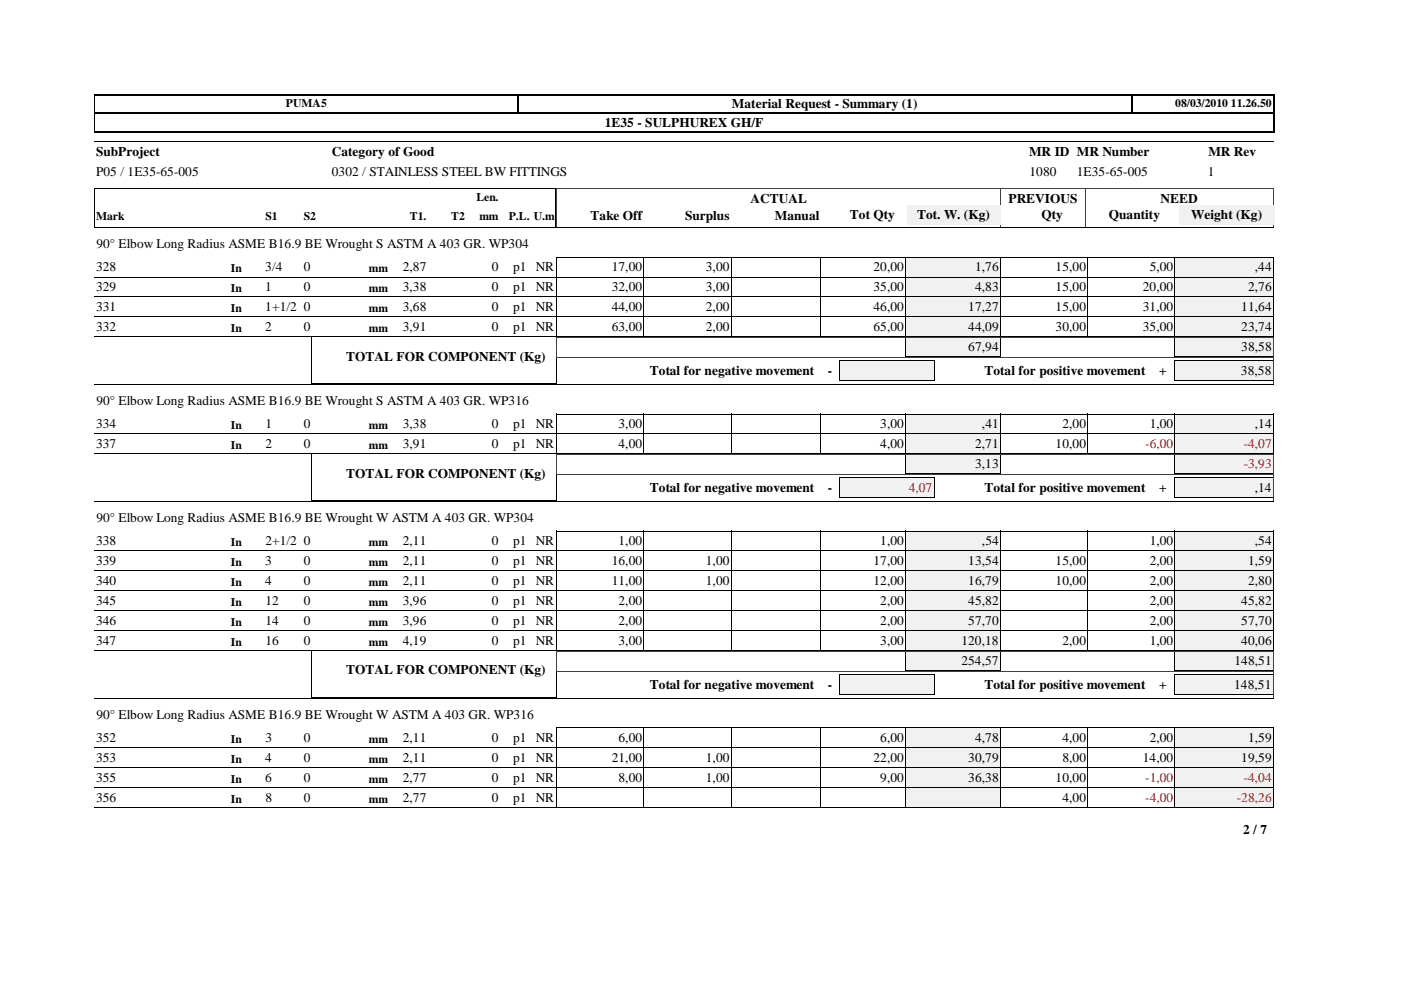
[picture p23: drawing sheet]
<svg xmlns="http://www.w3.org/2000/svg" width="297mm" height="210mm" viewBox="0 0 297 210" stroke-linecap="round" stroke-linejoin="round" font-family="sans-serif">
<defs><g id="words">
<g font-size="2.8">
<text x="155.2" y="22.9">Material Request - Summary (1)</text>
<text x="128.2" y="26.8">1E35 - SULPHUREX GH/F</text>
<text x="20.4" y="33.1">SubProject</text>
<text x="70.4" y="33">Category of Good</text>
<text x="218.2" y="33">MR ID MR Number</text>
<text x="256.2" y="33">MR Rev</text>
<text x="20.4" y="37.3">P05 / 1E35-65-005</text>
<text x="70.4" y="37.2">0302 / STAINLESS STEEL BW FITTINGS</text>
<text x="218.3" y="37.2">1080</text>
<text x="228.3" y="37.2">1E35-65-005</text>
<text x="256.1" y="37.2">1</text>
<text x="125.2" y="46.7">Take Off</text>
<text x="145.2" y="46.7">Surplus</text>
<text x="159.1" y="43">ACTUAL</text>
<text x="164.3" y="46.7">Manual</text>
<text x="180.2" y="46.4">Tot Qty</text>
<text x="194.4" y="46.4">Tot. W. (Kg)</text>
<text x="213.8" y="43">PREVIOUS</text>
<text x="220.8" y="46.4">Qty</text>
<text x="235.1" y="46.4">Quantity</text>
<text x="246.1" y="43">NEED</text>
<text x="252.6" y="46.4">Weight (Kg)</text>
<text x="20.4" y="52.6">90° Elbow Long Radius ASME B16.9 BE Wrought S ASTM A 403 GR. WP304</text>
<text x="20.4" y="57.5">328</text>
<text x="56.3" y="57.5">3/4</text>
<text x="64.4" y="57.5">0</text>
<text x="85.4" y="57.5">2,87</text>
<text x="104.3" y="57.5">0</text>
<text x="108.8" y="57.5">p1 NR</text>
<text x="129.7" y="57.5">17,00</text>
<text x="149.6" y="57.5">3,00</text>
<text x="185.2" y="57.5">20,00</text>
<text x="206.8" y="57.5">1,76</text>
<text x="223.8" y="57.5">15,00</text>
<text x="243.8" y="57.5">5,00</text>
<text x="266.1" y="57.5">,44</text>
<text x="20.4" y="61.7">329</text>
<text x="20.4" y="66">331</text>
<text x="56.3" y="61.7">1</text>
<text x="56.3" y="66">1+1/2 0</text>
<text x="64.4" y="61.7">0</text>
<text x="85.4" y="61.7">3,38</text>
<text x="85.4" y="66">3,68</text>
<text x="104.3" y="61.7">0</text>
<text x="104.3" y="66">0</text>
<text x="108.8" y="61.7">p1 NR</text>
<text x="108.8" y="66">p1 NR</text>
<text x="129.7" y="61.7">32,00</text>
<text x="129.7" y="66">44,00</text>
<text x="149.6" y="61.7">3,00</text>
<text x="149.6" y="66">2,00</text>
<text x="185.2" y="61.7">35,00</text>
<text x="185.2" y="66">46,00</text>
<text x="205.3" y="66">17,27</text>
<text x="206.8" y="61.7">4,83</text>
<text x="223.8" y="61.7">15,00</text>
<text x="223.8" y="66">15,00</text>
<text x="242.3" y="61.7">20,00</text>
<text x="242.3" y="66">31,00</text>
<text x="263.2" y="66">11,64</text>
<text x="264.6" y="61.7">2,76</text>
<text x="20.4" y="70.2">332</text>
<text x="56.3" y="70.2">2</text>
<text x="64.4" y="70.2">0</text>
<text x="85.4" y="70.2">3,91</text>
<text x="104.3" y="70.2">0</text>
<text x="108.8" y="70.2">p1 NR</text>
<text x="129.7" y="70.2">63,00</text>
<text x="149.6" y="70.2">2,00</text>
<text x="185.2" y="70.2">65,00</text>
<text x="205.3" y="70.2">44,09</text>
<text x="223.8" y="70.2">30,00</text>
<text x="242.3" y="70.2">35,00</text>
<text x="263.2" y="70.2">23,74</text>
<text x="73.4" y="76.5">TOTAL FOR COMPONENT (Kg)</text>
<text x="205.3" y="74.4">67,94</text>
<text x="263.2" y="74.4">38,58</text>
<text x="137.7" y="79.5">Total for negative movement</text>
<text x="175.5" y="79.5">-</text>
<text x="208.7" y="79.5">Total for positive movement</text>
<text x="245.7" y="79.5">+</text>
<text x="263.1" y="79.5">38,58</text>
<text x="20.4" y="85.8">90° Elbow Long Radius ASME B16.9 BE Wrought S ASTM A 403 GR. WP316</text>
<text x="20.4" y="90.8">334</text>
<text x="20.4" y="95">337</text>
<text x="56.3" y="90.8">1</text>
<text x="56.3" y="95">2</text>
<text x="64.4" y="90.8">0</text>
<text x="64.4" y="95">0</text>
<text x="85.4" y="90.8">3,38</text>
<text x="85.4" y="95">3,91</text>
<text x="104.3" y="90.8">0</text>
<text x="104.3" y="95">0</text>
<text x="108.8" y="90.8">p1 NR</text>
<text x="108.8" y="95">p1 NR</text>
<text x="131.1" y="90.8">3,00</text>
<text x="131.1" y="95">4,00</text>
<text x="186.6" y="90.8">3,00</text>
<text x="186.6" y="95">4,00</text>
<text x="206.8" y="95">2,71</text>
<text x="208.2" y="90.8">,41</text>
<text x="223.8" y="95">10,00</text>
<text x="225.3" y="90.8">2,00</text>
<text x="243.8" y="90.8">1,00</text>
<text x="266.1" y="90.8">,14</text>
<text x="73.4" y="101.3">TOTAL FOR COMPONENT (Kg)</text>
<text x="206.8" y="99.2">3,13</text>
<text x="137.7" y="104.3">Total for negative movement</text>
<text x="175.5" y="104.3">-</text>
<text x="208.7" y="104.3">Total for positive movement</text>
<text x="245.7" y="104.3">+</text>
<text x="266" y="104.3">,14</text>
<text x="20.4" y="110.6">90° Elbow Long Radius ASME B16.9 BE Wrought W ASTM A 403 GR. WP304</text>
<text x="20.4" y="115.6">338</text>
<text x="20.4" y="119.8">339</text>
<text x="56.3" y="119.8">3</text>
<text x="56.3" y="115.6">2+1/2 0</text>
<text x="64.4" y="119.8">0</text>
<text x="85.4" y="115.6">2,11</text>
<text x="85.4" y="119.8">2,11</text>
<text x="104.3" y="119.8">0</text>
<text x="104.3" y="115.6">0</text>
<text x="108.8" y="119.8">p1 NR</text>
<text x="108.8" y="115.6">p1 NR</text>
<text x="129.7" y="119.8">16,00</text>
<text x="131.1" y="115.6">1,00</text>
<text x="149.6" y="119.8">1,00</text>
<text x="185.2" y="119.8">17,00</text>
<text x="186.6" y="115.6">1,00</text>
<text x="205.3" y="119.8">13,54</text>
<text x="208.2" y="115.6">,54</text>
<text x="223.8" y="119.8">15,00</text>
<text x="243.8" y="115.6">1,00</text>
<text x="243.8" y="119.8">2,00</text>
<text x="264.6" y="119.8">1,59</text>
<text x="266.1" y="115.6">,54</text>
<text x="20.4" y="124">340</text>
<text x="56.3" y="124">4</text>
<text x="64.4" y="124">0</text>
<text x="85.4" y="124">2,11</text>
<text x="104.3" y="124">0</text>
<text x="108.8" y="124">p1 NR</text>
<text x="129.7" y="124">11,00</text>
<text x="149.6" y="124">1,00</text>
<text x="185.2" y="124">12,00</text>
<text x="205.3" y="124">16,79</text>
<text x="223.8" y="124">10,00</text>
<text x="243.8" y="124">2,00</text>
<text x="264.6" y="124">2,80</text>
<text x="20.4" y="128.3">345</text>
<text x="56.3" y="128.3">12</text>
<text x="64.4" y="128.3">0</text>
<text x="85.4" y="128.3">3,96</text>
<text x="104.3" y="128.3">0</text>
<text x="108.8" y="128.3">p1 NR</text>
<text x="131.1" y="128.3">2,00</text>
<text x="186.6" y="128.3">2,00</text>
<text x="205.3" y="128.3">45,82</text>
<text x="243.8" y="128.3">2,00</text>
<text x="263.2" y="128.3">45,82</text>
<text x="20.4" y="132.5">346</text>
<text x="20.4" y="136.7">347</text>
<text x="56.3" y="132.5">14</text>
<text x="56.3" y="136.7">16</text>
<text x="64.4" y="132.5">0</text>
<text x="64.4" y="136.7">0</text>
<text x="85.4" y="132.5">3,96</text>
<text x="85.4" y="136.7">4,19</text>
<text x="104.3" y="132.5">0</text>
<text x="104.3" y="136.7">0</text>
<text x="108.8" y="132.5">p1 NR</text>
<text x="108.8" y="136.7">p1 NR</text>
<text x="131.1" y="132.5">2,00</text>
<text x="131.1" y="136.7">3,00</text>
<text x="186.6" y="132.5">2,00</text>
<text x="186.6" y="136.7">3,00</text>
<text x="203.8" y="136.7">120,18</text>
<text x="205.3" y="132.5">57,70</text>
<text x="225.3" y="136.7">2,00</text>
<text x="243.8" y="132.5">2,00</text>
<text x="243.8" y="136.7">1,00</text>
<text x="263.2" y="132.5">57,70</text>
<text x="263.2" y="136.7">40,06</text>
<text x="73.4" y="143">TOTAL FOR COMPONENT (Kg)</text>
<text x="203.8" y="141">254,57</text>
<text x="261.7" y="141">148,51</text>
<text x="137.7" y="146">Total for negative movement</text>
<text x="175.5" y="146">-</text>
<text x="208.7" y="146">Total for positive movement</text>
<text x="245.7" y="146">+</text>
<text x="261.7" y="146">148,51</text>
<text x="20.4" y="152.4">90° Elbow Long Radius ASME B16.9 BE Wrought W ASTM A 403 GR. WP316</text>
<text x="20.4" y="157.3">352</text>
<text x="20.4" y="161.5">353</text>
<text x="56.3" y="161.5">4</text>
<text x="56.3" y="157.3">3</text>
<text x="64.4" y="161.5">0</text>
<text x="64.4" y="157.3">0</text>
<text x="85.4" y="157.3">2,11</text>
<text x="85.4" y="161.5">2,11</text>
<text x="104.3" y="161.5">0</text>
<text x="104.3" y="157.3">0</text>
<text x="108.8" y="161.5">p1 NR</text>
<text x="108.8" y="157.3">p1 NR</text>
<text x="129.7" y="161.5">21,00</text>
<text x="131.1" y="157.3">6,00</text>
<text x="149.6" y="161.5">1,00</text>
<text x="185.2" y="161.5">22,00</text>
<text x="186.6" y="157.3">6,00</text>
<text x="205.3" y="161.5">30,79</text>
<text x="206.8" y="157.3">4,78</text>
<text x="225.3" y="157.3">4,00</text>
<text x="225.3" y="161.5">8,00</text>
<text x="242.3" y="161.5">14,00</text>
<text x="243.8" y="157.3">2,00</text>
<text x="263.2" y="161.5">19,59</text>
<text x="264.6" y="157.3">1,59</text>
<text x="20.4" y="165.8">355</text>
<text x="56.3" y="165.8">6</text>
<text x="64.4" y="165.8">0</text>
<text x="85.4" y="165.8">2,77</text>
<text x="104.3" y="165.8">0</text>
<text x="108.8" y="165.8">p1 NR</text>
<text x="131.1" y="165.8">8,00</text>
<text x="149.6" y="165.8">1,00</text>
<text x="186.6" y="165.8">9,00</text>
<text x="205.3" y="165.8">36,38</text>
<text x="223.8" y="165.8">10,00</text>
<text x="20.4" y="170">356</text>
<text x="56.3" y="170">8</text>
<text x="64.4" y="170">0</text>
<text x="85.4" y="170">2,77</text>
<text x="104.3" y="170">0</text>
<text x="108.8" y="170">p1 NR</text>
<text x="225.3" y="170">4,00</text>
<text x="263.6" y="176.9">2 / 7</text>
</g>
<g font-size="2.8" fill="#f00">
<text x="242.8" y="95">-6,00</text>
<text x="263.7" y="95">-4,07</text>
<text x="263.7" y="99.2">-3,93</text>
<text x="192.7" y="104.3">4,07</text>
<text x="242.8" y="165.8">-1,00</text>
<text x="263.7" y="165.8">-4,04</text>
<text x="242.8" y="170">-4,00</text>
<text x="262.3" y="170">-28,26</text>
</g>
<g font-size="2.5">
<text x="60.6" y="22.6">PUMA5</text>
<text x="249.2" y="22.6">08/03/2010 11.26.50</text>
<text x="20.4" y="46.7">Mark</text>
<text x="56.3" y="46.7">S1</text>
<text x="64.4" y="46.7">S2</text>
<text x="86.9" y="46.7">T1.</text>
<text x="95.7" y="46.7">T2</text>
<text x="101" y="42.7">Len.</text>
<text x="101.6" y="46.7">mm</text>
<text x="107.9" y="46.7">P.L. U.m</text>
<text x="49" y="57.7">In</text>
<text x="78.2" y="57.7">mm</text>
<text x="49" y="62">In</text>
<text x="78.2" y="62">mm</text>
<text x="49" y="66.2">In</text>
<text x="49" y="70.4">In</text>
<text x="78.2" y="66.2">mm</text>
<text x="78.2" y="70.4">mm</text>
<text x="49" y="91">In</text>
<text x="49" y="95.2">In</text>
<text x="78.2" y="91">mm</text>
<text x="78.2" y="95.2">mm</text>
<text x="49" y="115.8">In</text>
<text x="78.2" y="115.8">mm</text>
<text x="49" y="120.1">In</text>
<text x="49" y="124.3">In</text>
<text x="78.2" y="120.1">mm</text>
<text x="78.2" y="124.3">mm</text>
<text x="49" y="128.5">In</text>
<text x="78.2" y="128.5">mm</text>
<text x="49" y="132.8">In</text>
<text x="49" y="137">In</text>
<text x="78.2" y="132.8">mm</text>
<text x="78.2" y="137">mm</text>
<text x="49" y="157.6">In</text>
<text x="49" y="161.8">In</text>
<text x="78.2" y="157.6">mm</text>
<text x="78.2" y="161.8">mm</text>
<text x="49" y="166">In</text>
<text x="78.2" y="166">mm</text>
<text x="49" y="170.3">In</text>
<text x="78.2" y="170.3">mm</text>
</g>
</g></defs>
<path d="M270.1 20v4.1M20 20.1h250.3M20 24h250.3M20 27.9h250.3" fill="none" stroke="#000" stroke-width=".25"/>
<path d="M239.9 20v4.1" fill="none" stroke="#000" stroke-width=".38"/>
<path d="M109.9 20v4.1" fill="none" stroke="#000" stroke-width=".34"/>
<path d="M20.1 20v8M20 30h250M20 39.9h97.9M20 39.9v8.3l97.9 .1v-8.4" fill="none" stroke="#000" stroke-width=".21"/>
<path d="M20 24h250.3M270.1 23.9v4.1" fill="none" stroke="#000" stroke-width=".3"/>
<path d="M118 39.9h152M118 39.9v8.3h152M212.1 39.9v8.4M212.2 39.9v8.4M230.1 39.9v8.4M270 39.9v8.4" fill="none" stroke="#404040" stroke-width=".21"/>
<path d="M99.6 43.9h6.4v3.8h-6.4z" fill="#fff"/>
<g fill="#f1f1f1">
<path d="M192.3 43.4h19.8v4.2h-19.8z"/>
<path d="M250 43.4h20.2v4.2h-20.2z"/>
</g>
<path d="M20 48.3h250M20 58.7h172.1M118 58.8v-4.3h74.1l-.1 4.3M136.5 54.5v4.3M155 54.5v4.3M174 54.5v4.3M212.1 54.5h37v4.3M212.1 58.7h37M212.1 54.5v4.3M230.6 54.5v4.3" fill="none" stroke="#000" stroke-width=".21"/>
<path d="M192.1 54.5h20v4.2h-20z" fill="#f1f1f1"/>
<path d="M192 58.7h20.1M192 58.8v-4.3h20.1v4.3" fill="none" stroke="#000" stroke-width=".21"/>
<path d="M249.1 54.5h20.9v4.2h-20.9z" fill="#f1f1f1"/>
<path d="M136.5 58.7v4.3M155 58.7v4.3M174 58.7v4.3M212.1 58.7h57.9M212.1 58.7v4.3M230.6 58.7v4.3M249.1 54.5h20.9M249.1 54.5v8.5h-37M270 54.5v4.3M20 63h172l.1-4.3h-74.1v4.3" fill="none" stroke="#000" stroke-width=".21"/>
<path d="M192.1 58.7h20v4.2h-20z" fill="#f1f1f1"/>
<path d="M192 58.7h20.1v4.3h-20.1z" fill="none" stroke="#000" stroke-width=".21"/>
<path d="M249.1 58.7h20.9v4.2h-20.9z" fill="#f1f1f1"/>
<path d="M249.1 58.7h20.9M249.1 58.7v8.5h-37M270 58.7v4.3M20 67.2h172l.1-4.2h-74.1v4.2M136.5 62.9v4.3M155 62.9v4.3M174 62.9v4.3M212.1 63h57.9M212.1 62.9v4.3M230.6 62.9v4.3" fill="none" stroke="#000" stroke-width=".21"/>
<path d="M192.1 62.9h20v4.3h-20z" fill="#f1f1f1"/>
<path d="M192 63h20.1v4.2h-20.1z" fill="none" stroke="#000" stroke-width=".21"/>
<path d="M249.1 62.9h20.9v4.3h-20.9z" fill="#f1f1f1"/>
<path d="M118 67.2h74.1M118 67.2v4.3M136.5 67.2v4.3M155 67.2v4.3M174 67.2v4.3M192 67.2l.1 4.2h-172.1M212.1 67.2h57.9M212.1 67.2v4.3M230.6 67.2v4.3M249.1 63h20.9M249.1 62.9v8.6l-37-.1M270 62.9v4.3" fill="none" stroke="#000" stroke-width=".21"/>
<path d="M192.1 67.2h20v4.2h-20z" fill="#f1f1f1"/>
<path d="M192 67.2h20.1M192 67.2v4.2l20.1 .1v-4.3" fill="none" stroke="#000" stroke-width=".21"/>
<path d="M249.1 67.2h20.9v4.2h-20.9z" fill="#f1f1f1"/>
<path d="M249.1 67.2h20.9M249.1 71.4h20.9M249.1 67.2v4.3M270 67.2v4.3" fill="none" stroke="#000" stroke-width=".21"/>
<path d="M192.1 71.4h20v4.2h-20z" fill="#f1f1f1"/>
<path d="M192 71.4h20.1M192 71.4v4.3h20.1v-4.3" fill="none" stroke="#000" stroke-width=".21"/>
<path d="M249.1 71.4h20.9v4.2h-20.9z" fill="#f1f1f1"/>
<path d="M249.1 71.4h20.9M249.1 75.7h20.9M249.1 71.4v4.3M270 71.4v4.3" fill="none" stroke="#000" stroke-width=".21"/>
<path d="M249.1 76.5h20.8v4.1h-20.8z" fill="#f1f1f1"/>
<path d="M249 76.4h21l-.1 4.3h-20.9z" fill="none" stroke="#000" stroke-width=".21"/>
<path d="M178 76.5h20v4.1h-20z" fill="#f1f1f1"/>
<g fill="none" stroke="#000" stroke-width=".21">
<path d="M66 71.4h52.1M66 71.4v10M118 71.4v10M177.9 76.4h20.2v4.3h-20.2zM20 81.5h250M20 92h172l.1-4.2h-74.1v4.2M66 81.4h52.1M136.5 87.8v4.2M155 87.8v4.2M174 87.8v4.2M212.1 87.8h37v4.2h-37M212.1 87.8v4.2"/>
<path d="M230.6 87.8v4.2"/>
</g>
<path d="M118 75.8v-4.3h152.1v4.3M118 75.7v5.8h152.1v-5.7h-152.1" fill="none" stroke="#404040" stroke-width=".21"/>
<path d="M192.1 87.8h20v4.2h-20z" fill="#f1f1f1"/>
<path d="M192 87.8h20.1v4.2h-20.1z" fill="none" stroke="#000" stroke-width=".21"/>
<path d="M249.1 87.8h20.9v4.2h-20.9z" fill="#f1f1f1"/>
<path d="M20 96.2l172 .1 .1-4.3h-74.1v4.3M136.5 92v4.3M155 92v4.3M174 92v4.3M212.1 92h57.9M212.1 92v4.3M230.6 92v4.3M249.1 87.8h20.9M249.1 87.8v8.5l-37-.1M270 87.8v4.2" fill="none" stroke="#000" stroke-width=".21"/>
<path d="M192.1 92h20v4.2h-20z" fill="#f1f1f1"/>
<path d="M192 92h20.1v4.3l-20.1-.1z" fill="none" stroke="#000" stroke-width=".21"/>
<path d="M249.1 92h20.9v4.2h-20.9z" fill="#f1f1f1"/>
<path d="M249.1 92h20.9M249.1 96.2h20.9M249.1 92v4.3M270 92v4.3" fill="none" stroke="#000" stroke-width=".21"/>
<path d="M192.1 96.2h20v4.3h-20z" fill="#f1f1f1"/>
<path d="M192 96.2h20.1M192 96.2v4.3h20.1v-4.3" fill="none" stroke="#000" stroke-width=".21"/>
<path d="M249.1 96.2h20.9v4.3h-20.9z" fill="#f1f1f1"/>
<path d="M249.1 96.2h20.9M249.1 96.2v4.3M270 96.2v4.3M249.1 100.5h20.9" fill="none" stroke="#000" stroke-width=".21"/>
<path d="M249.1 101.3h20.8v4.2h-20.8z" fill="#f1f1f1"/>
<path d="M249 101.2h21l-.1 4.3h-20.9z" fill="none" stroke="#000" stroke-width=".21"/>
<path d="M178 101.3h20v4.2h-20z" fill="#f1f1f1"/>
<g fill="none" stroke="#000" stroke-width=".21">
<path d="M66 96.2h52.1M66 96.2v10M118 96.2v10M20 106.3h250M20 116.8h172l.1-4.2h-74.1v4.2M66 106.2h52.1M136.5 112.6v4.2M155 112.6v4.2M174 112.6v4.2M177.9 101.2h20.2v4.3h-20.2zM212.1 112.6h37v4.2h-37M212.1 112.6v4.2"/>
<path d="M230.6 112.6v4.2"/>
</g>
<path d="M118 100.6v-4.3h152.1v4.3M118 100.5v5.8h152.1v-5.7h-152.1" fill="none" stroke="#404040" stroke-width=".21"/>
<path d="M192.1 112.6h20v4.2h-20z" fill="#f1f1f1"/>
<path d="M192 112.6h20.1v4.2h-20.1z" fill="none" stroke="#000" stroke-width=".21"/>
<path d="M249.1 112.6h20.9v4.2h-20.9z" fill="#f1f1f1"/>
<path d="M136.5 116.8v4.3M155 116.8v4.3M174 116.8v4.3M212.1 116.8h57.9M212.1 116.8v4.3M230.6 116.8v4.3M249.1 112.6h20.9M249.1 112.6v8.5h-37M270 112.6v4.2M20 121.1h172l.1-4.3h-74.1v4.3" fill="none" stroke="#000" stroke-width=".21"/>
<path d="M192.1 116.8h20v4.2h-20z" fill="#f1f1f1"/>
<path d="M192 116.8h20.1v4.3h-20.1z" fill="none" stroke="#000" stroke-width=".21"/>
<path d="M249.1 116.8h20.9v4.2h-20.9z" fill="#f1f1f1"/>
<path d="M249.1 116.8h20.9M249.1 116.8v8.5h-37M270 116.8v4.3M118 121.1h74.1M118 121v4.3M136.5 121v4.3M155 121v4.3M174 121v4.3M192 121l.1 4.3h-172.1M212.1 121.1h57.9M212.1 121v4.3M230.6 121v4.3" fill="none" stroke="#000" stroke-width=".21"/>
<path d="M192.1 121h20v4.3h-20z" fill="#f1f1f1"/>
<path d="M192 121.1h20.1M192 121v4.3h20.1v-4.3" fill="none" stroke="#000" stroke-width=".21"/>
<path d="M249.1 121h20.9v4.3h-20.9z" fill="#f1f1f1"/>
<path d="M118 125.3h74.1M118 125.3v4.2M136.5 125.3v4.2M155 125.3v4.2M174 125.3v4.2M192 125.3l.1 4.2h-172.1M212.1 125.3h57.9M212.1 125.3v4.2M230.6 125.3v4.2M249.1 121.1h20.9M249.1 121v8.5h-37M270 121v4.3" fill="none" stroke="#000" stroke-width=".21"/>
<path d="M192.1 125.3h20v4.2h-20z" fill="#f1f1f1"/>
<path d="M192 125.3h20.1M192 125.3v4.2h20.1v-4.2" fill="none" stroke="#000" stroke-width=".21"/>
<path d="M249.1 125.3h20.9v4.2h-20.9z" fill="#f1f1f1"/>
<g fill="none" stroke="#000" stroke-width=".21">
<path d="M20 133.8h172.1M118 129.5h74.1M118 129.5v4.3M136.5 129.5v4.3M155 129.5v4.3M174 129.5v4.3M192 129.5v4.3M212.1 129.5h57.9M212.1 133.8h37M212.1 129.5v4.3M230.6 129.5v4.3M249.1 125.3h20.9"/>
<path d="M249.1 125.3v8.5M270 125.3v4.2"/>
</g>
<path d="M192.1 129.5h20v4.2h-20z" fill="#f1f1f1"/>
<path d="M192 129.5h20.1M192 133.8h20.1M192 129.5v4.3M212.1 129.5v4.3" fill="none" stroke="#000" stroke-width=".21"/>
<path d="M249.1 129.5h20.9v4.2h-20.9z" fill="#f1f1f1"/>
<path d="M20 138h172.1M118 138v-4.2h74.1l-.1 4.2M136.5 133.7v4.3M155 133.7v4.3M174 133.7v4.3M212.1 133.8h57.9M212.1 138h37M212.1 133.7v4.3M230.6 133.7v4.3M249.1 129.5h20.9M249.1 129.5v8.5M270 129.5v4.3" fill="none" stroke="#000" stroke-width=".21"/>
<path d="M192.1 133.7h20v4.3h-20z" fill="#f1f1f1"/>
<path d="M192 138h20.1M192 138v-4.2h20.1v4.2" fill="none" stroke="#000" stroke-width=".21"/>
<path d="M249.1 133.7h20.9v4.3h-20.9z" fill="#f1f1f1"/>
<path d="M249.1 133.8h20.9M249.1 138h20.9M249.1 133.7v4.3M270 133.7v4.3" fill="none" stroke="#000" stroke-width=".21"/>
<path d="M192.1 138h20v4.2h-20z" fill="#f1f1f1"/>
<path d="M192 142.2h20.1M192 142.2v-4.2h20.1v4.2" fill="none" stroke="#000" stroke-width=".21"/>
<path d="M249.1 138h20.9v4.2h-20.9z" fill="#f1f1f1"/>
<path d="M249.1 138h20.9M249.1 138v4.2M270 138v4.2M249.1 142.2h20.9" fill="none" stroke="#000" stroke-width=".21"/>
<path d="M249.1 143h20.8v4.2h-20.8z" fill="#f1f1f1"/>
<path d="M249 143h21M249 147.2h21M249.1 143v4.2M269.9 143v4.2" fill="none" stroke="#000" stroke-width=".21"/>
<path d="M178 143h20v4.2h-20z" fill="#f1f1f1"/>
<g fill="none" stroke="#000" stroke-width=".21">
<path d="M66 138h52.1l-.1 10-52-.1zM20 148.1h250M20 158.6h172.1M118 154.3h74.1M118 154.3v4.3M136.5 154.3v4.3M155 154.3v4.3M174 154.3v4.3M177.9 143h20.2M177.9 147.2h20.2M177.9 143v4.2M192 154.3v4.3"/>
<path d="M198.1 143v4.2M212.1 154.3h37M212.1 158.6h37M212.1 154.3v4.3M230.6 154.3v4.3M249.1 154.3v4.3"/>
</g>
<path d="M118 138.1h152.1M118 138v4.3h152.1M270.1 138v4.3M118 148.1h152.1M118 142.3v5.8M270.1 142.3v5.8" fill="none" stroke="#404040" stroke-width=".21"/>
<path d="M192.1 154.3h20v4.2h-20z" fill="#f1f1f1"/>
<path d="M192 154.3h20.1M192 158.6h20.1M192 154.3v4.3M212.1 154.3v4.3" fill="none" stroke="#000" stroke-width=".21"/>
<path d="M249.1 154.3h20.9v4.2h-20.9z" fill="#f1f1f1"/>
<path d="M136.5 158.5v4.3M155 158.5v4.3M174 158.5v4.3M212.1 158.6h57.9M212.1 158.5v4.3M230.6 158.5v4.3M249.1 154.3h20.9M249.1 154.3v8.5M270 154.3v4.3M20 162.8h172.1M118 162.8v-4.2h74.1l-.1 4.2M212.1 162.8h37" fill="none" stroke="#000" stroke-width=".21"/>
<path d="M192.1 158.5h20v4.3h-20z" fill="#f1f1f1"/>
<path d="M192 162.8h20.1M192 162.8v-4.2h20.1v4.2" fill="none" stroke="#000" stroke-width=".21"/>
<path d="M249.1 158.5h20.9v4.3h-20.9z" fill="#f1f1f1"/>
<path d="M249.1 158.6h20.9M249.1 158.5v8.5M270 158.5v4.3M20 167h172.1M118 167v-4.2h74.1l-.1 4.2M136.5 162.8v4.2M155 162.8v4.2M174 162.8v4.2M212.1 162.8h57.9M212.1 167h37M212.1 162.8v4.2M230.6 162.8v4.2" fill="none" stroke="#000" stroke-width=".21"/>
<path d="M192.1 162.8h20v4.2h-20z" fill="#f1f1f1"/>
<path d="M192 167h20.1M192 167v-4.2h20.1v4.2" fill="none" stroke="#000" stroke-width=".21"/>
<path d="M249.1 162.8h20.9v4.2h-20.9z" fill="#f1f1f1"/>
<path d="M20 171.3h172l.1-4.3h-74.1v4.3M136.5 167v4.3M155 167v4.3M174 167v4.3M212.1 167h57.9M212.1 167v4.3M230.6 167v4.3M249.1 162.8h20.9M249.1 162.8v8.5h-37M270 162.8v4.2" fill="none" stroke="#000" stroke-width=".21"/>
<path d="M192.1 167h20v4.2h-20z" fill="#f1f1f1"/>
<path d="M192 167h20.1v4.3h-20.1z" fill="none" stroke="#000" stroke-width=".21"/>
<path d="M249.1 167h20.9v4.2h-20.9z" fill="#f1f1f1"/>
<path d="M249.1 167h20.9M249.1 171.3h20.9M249.1 167v4.3M270 167v4.3" fill="none" stroke="#000" stroke-width=".21"/>
<use href="#words"/>
</svg>
